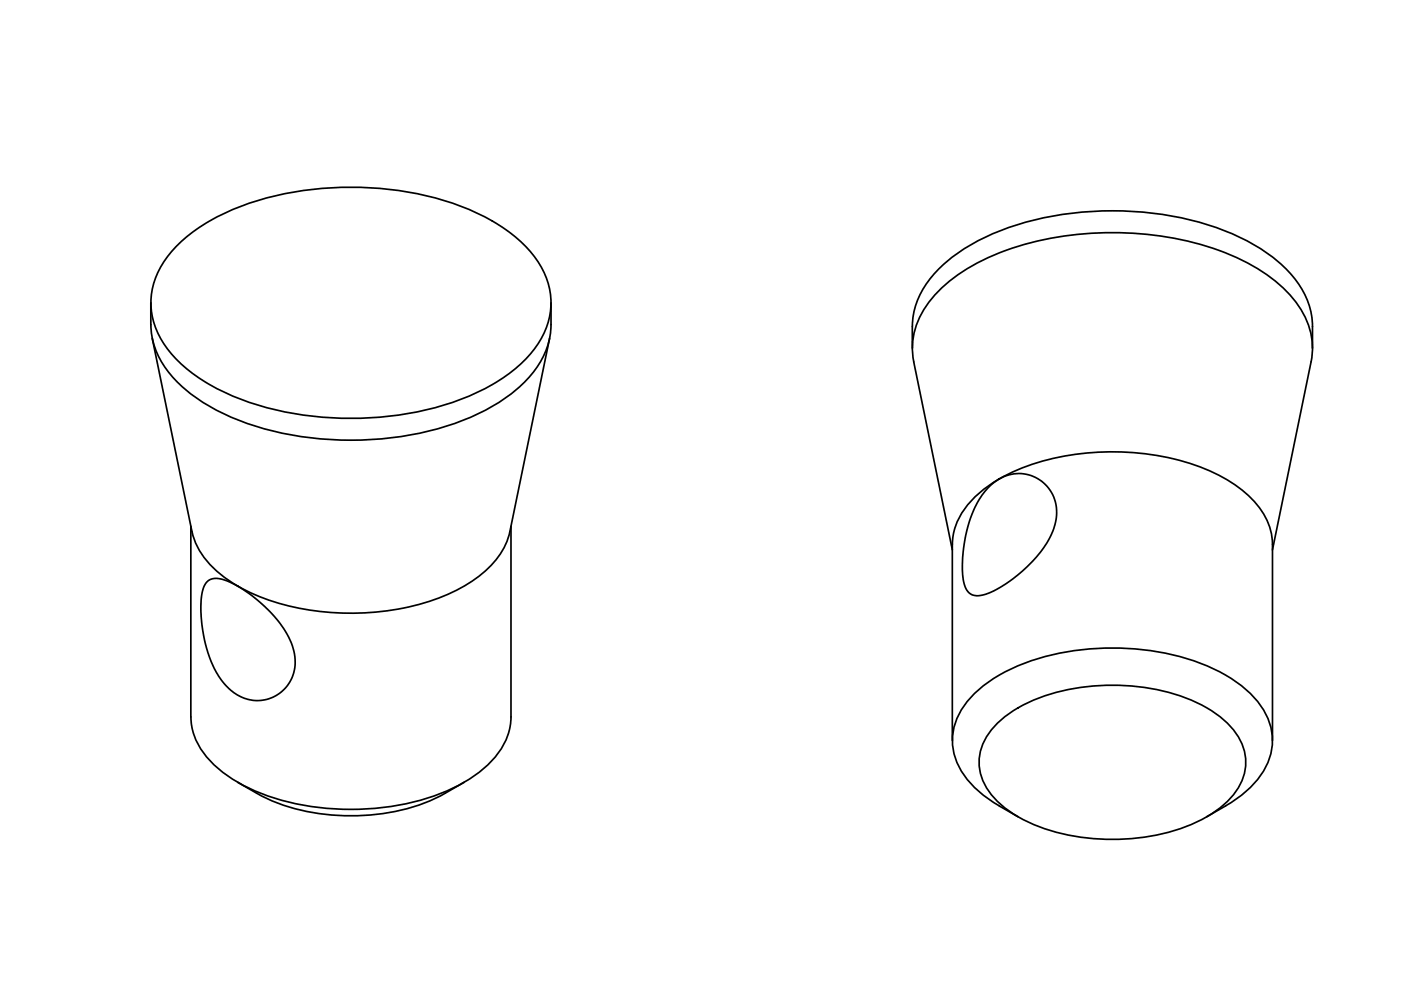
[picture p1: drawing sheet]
<svg xmlns="http://www.w3.org/2000/svg" width="420mm" height="297mm" viewBox="0 0 420 297" stroke-linecap="round" stroke-linejoin="round" font-family="sans-serif">
<!-- layer: MD_Visible -->
<g fill="none" stroke="#000" stroke-width=".51">
<path d="M53.1 73.7a61.6 61.6 0 0 1 29.6-15 97.8 97.8 0 0 1 58.8 4.5 45.6 45.6 0 0 1 19.4 14.5 21.8 21.8 0 0 1-1.6 28.2 52.6 52.6 0 0 1-24.4 15 97.9 97.9 0 0 1-65.9-2.5 45.6 45.6 0 0 1-19.4-14.6 21.8 21.8 0 0 1 1.6-28.1zM45.2 90.8v6.5M165.2 90.8a31.8 31.8 0 0 1-1.2 13.5 33.1 33.1 0 0 1-13.7 15.9 81.8 81.8 0 0 1-40.9 11.7 90.6 90.6 0 0 1-43.8-8.6 41.3 41.3 0 0 1-17-14.6 22.1 22.1 0 0 1-3.3-11.4M273.6 97.8v6.6M273.6 97.8a24.6 24.6 0 0 1 8.2-17.5 61.5 61.5 0 0 1 28.5-14.4 97.5 97.5 0 0 1 60 4.5 44.4 44.4 0 0 1 20 16.1 22.1 22.1 0 0 1 3.3 11.3v6.6M45.7 101.4l11.9 58M164.8 101.4l-11.9 58M274 108.4l11.6 56.4M274 108.5a22.9 22.9 0 0 1 6.8-20.6 57.1 57.1 0 0 1 25.8-14.5 98.6 98.6 0 0 1 61.7 2.7 45.2 45.2 0 0 1 21.8 16.6 21.4 21.4 0 0 1 3.1 15.8M393.2 108.4l-11.6 56.4M57.2 157.7v57.2M57.6 159.3a25.2 25.2 0 0 0 12.2 15.5l1.5 .9"/>
<path d="M152.9 159.3a24 24 0 0 1-10.3 14.2 63.6 63.6 0 0 1-33.7 10.2 71.6 71.6 0 0 1-37.6-8M153.2 157.7v57.2a20.4 20.4 0 0 1-8.2 15.5 57.4 57.4 0 0 1-30.1 11.6 74.8 74.8 0 0 1-41.3-6.3 31.8 31.8 0 0 1-14.6-13.5 17 17 0 0 1-1.7-7.3M296.7 145.8a11.6 11.6 0 0 1 14.8-2.2 11.6 11.6 0 0 1 4.7 14.2 34.7 34.7 0 0 1-12.4 15.6 21.3 21.3 0 0 1-10.9 5.2 4.1 4.1 0 0 1-3.8-3.9 39.9 39.9 0 0 1 5.4-26.3zM299.7 143.5a72.7 72.7 0 0 1 42.7-7.6 58.9 58.9 0 0 1 30.4 11.2 21.3 21.3 0 0 1 8.8 16v58.9M299.7 143.5a27.1 27.1 0 0 0-13.6 15.6l-.5 4M62 174.5a4.7 4.7 0 0 1 5.4-.6 40.1 40.1 0 0 1 19.6 17.9 12.6 12.6 0 0 1-2.3 15.3 11.8 11.8 0 0 1-17-1.6 34 34 0 0 1-7.2-19.3 19.7 19.7 0 0 1 1.1-11.2zM285.6 163.2v58.8M298.4 217.6a41.6 41.6 0 0 1 22.6-11 63.7 63.7 0 0 1 38.9 4.5 25.2 25.2 0 0 1 12.8 12.6 14.9 14.9 0 0 1-3.8 15.7 41.6 41.6 0 0 1-22.7 11 63.7 63.7 0 0 1-38.9-4.5 25.2 25.2 0 0 1-12.8-12.6 14.9 14.9 0 0 1 3.9-15.7zM71.3 234.5a62.5 62.5 0 0 0 49 8.3l2.4-.6a57.4 57.4 0 0 0 16.5-7.7M305.3 244.8a54.7 54.7 0 0 1-13.4-9.2 18.3 18.3 0 0 1-5.4-18.9 26 26 0 0 1 10.9-13 66.6 66.6 0 0 1 36.2-9.5 69.4 69.4 0 0 1 34 8.2 28.1 28.1 0 0 1 13.1 14.3 17.6 17.6 0 0 1-3.9 17.3 33.8 33.8 0 0 1-9.2 7.5l-5.7 3.3"/>
</g>
</svg>
